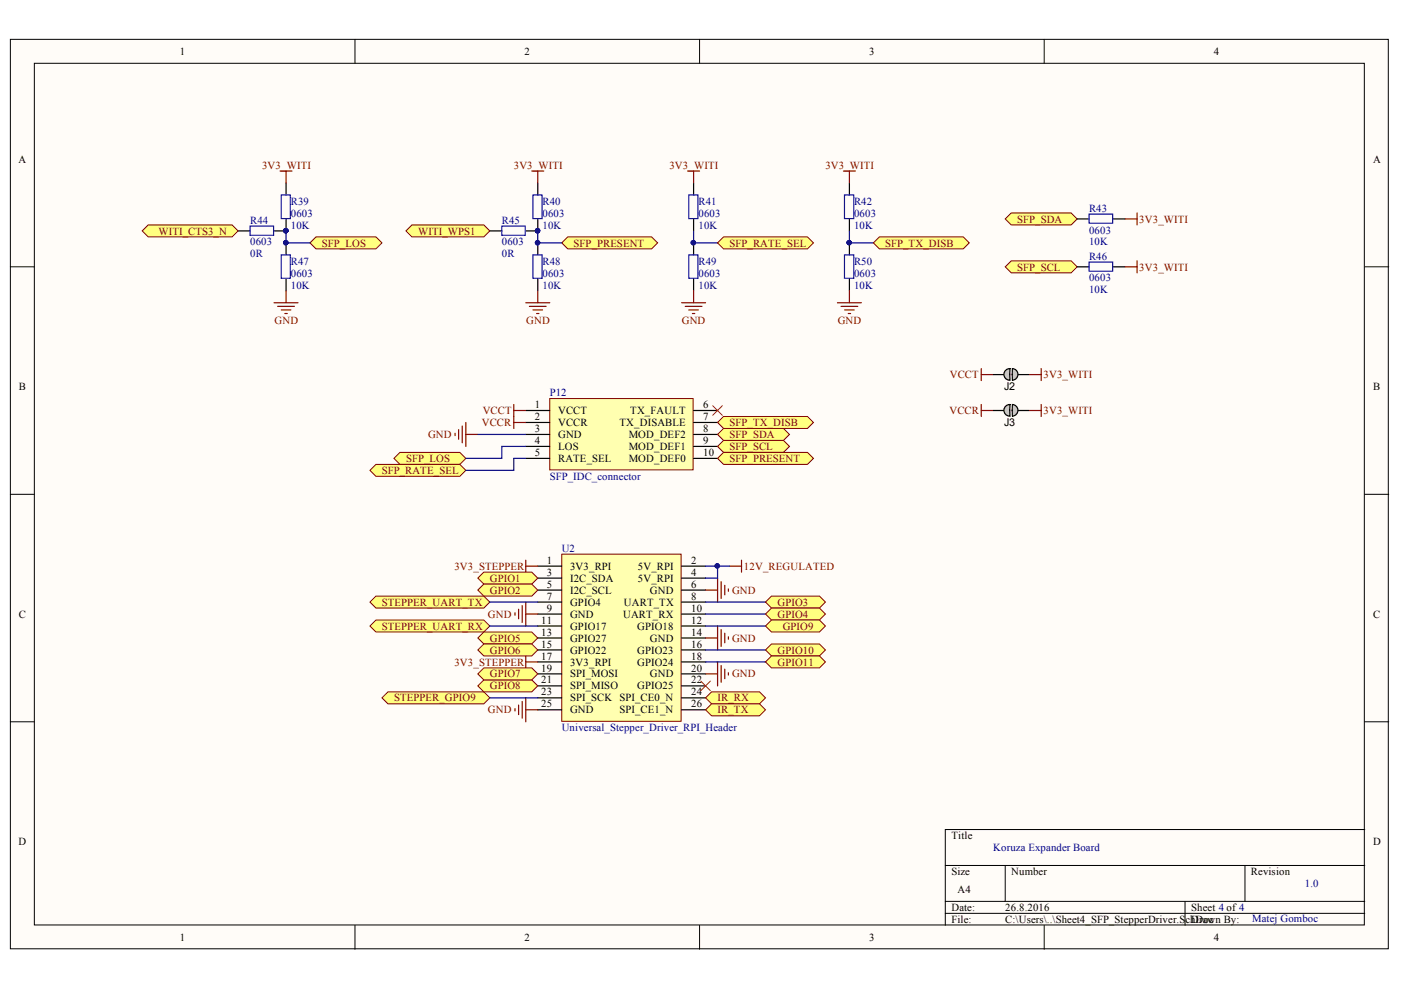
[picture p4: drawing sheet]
<svg xmlns="http://www.w3.org/2000/svg" width="297mm" height="210mm" viewBox="0 0 297 210" stroke-linecap="round" stroke-linejoin="round" font-family="sans-serif">
<defs><g id="words">
<g font-size="2.3">
<text x="38.1" y="11.7">1</text>
<text x="111.2" y="11.7">2</text>
<text x="184.3" y="11.7">3</text>
<text x="257.4" y="11.7">4</text>
<text x="3.9" y="34.5">A</text>
<text x="291.1" y="34.5">A</text>
<text x="4" y="82.7">B</text>
<text x="212.9" y="82.7">J2</text>
<text x="291.1" y="82.7">B</text>
<text x="113.4" y="86.5">1</text>
<text x="113.4" y="89.1">2</text>
<text x="118.3" y="87.8">VCCT</text>
<text x="133.6" y="87.8">TX_FAULT</text>
<text x="149.1" y="86.5">6</text>
<text x="149.1" y="89.1">7</text>
<text x="113.4" y="91.6">3</text>
<text x="113.4" y="94.1">4</text>
<text x="118.3" y="90.3">VCCR</text>
<text x="118.3" y="92.9">GND</text>
<text x="118.3" y="95.4">LOS</text>
<text x="131.3" y="90.3">TX_DISABLE</text>
<text x="133.3" y="92.9">MOD_DEF2</text>
<text x="133.3" y="95.4">MOD_DEF1</text>
<text x="149.1" y="91.6">8</text>
<text x="149.1" y="94.1">9</text>
<text x="212.9" y="90.3">J3</text>
<text x="113.4" y="96.7">5</text>
<text x="118.3" y="97.9">RATE_SEL</text>
<text x="133.3" y="97.9">MOD_DEF0</text>
<text x="149.1" y="96.7">10</text>
<text x="116" y="119.6">1</text>
<text x="146.6" y="119.6">2</text>
<text x="116" y="122.1">3</text>
<text x="116" y="124.6">5</text>
<text x="120.9" y="120.8">3V3_RPI</text>
<text x="120.9" y="123.4">I2C_SDA</text>
<text x="120.9" y="125.9">I2C_SCL</text>
<text x="135.2" y="120.8">5V_RPI</text>
<text x="135.2" y="123.4">5V_RPI</text>
<text x="137.8" y="125.9">GND</text>
<text x="146.6" y="122.1">4</text>
<text x="146.6" y="124.6">6</text>
<text x="4" y="131">C</text>
<text x="116" y="127.2">7</text>
<text x="116" y="129.7">9</text>
<text x="120.9" y="128.4">GPIO4</text>
<text x="120.9" y="131">GND</text>
<text x="132.1" y="131">UART_RX</text>
<text x="132.3" y="128.4">UART_TX</text>
<text x="146.6" y="127.2">8</text>
<text x="146.6" y="129.7">10</text>
<text x="291.1" y="131">C</text>
<text x="114.8" y="132.2">11</text>
<text x="114.8" y="134.8">13</text>
<text x="114.8" y="137.3">15</text>
<text x="120.9" y="133.5">GPIO17</text>
<text x="120.9" y="136">GPIO27</text>
<text x="135.1" y="133.5">GPIO18</text>
<text x="137.8" y="136">GND</text>
<text x="146.6" y="132.2">12</text>
<text x="146.6" y="134.8">14</text>
<text x="146.6" y="137.3">16</text>
<text x="114.8" y="139.8">17</text>
<text x="114.8" y="142.4">19</text>
<text x="120.9" y="138.6">GPIO22</text>
<text x="120.9" y="141.1">3V3_RPI</text>
<text x="120.9" y="143.6">SPI_MOSI</text>
<text x="135.1" y="138.6">GPIO23</text>
<text x="135.1" y="141.1">GPIO24</text>
<text x="137.8" y="143.6">GND</text>
<text x="146.6" y="139.8">18</text>
<text x="146.6" y="142.4">20</text>
<text x="114.8" y="144.9">21</text>
<text x="114.8" y="147.4">23</text>
<text x="114.8" y="150">25</text>
<text x="120.9" y="146.2">SPI_MISO</text>
<text x="120.9" y="148.7">SPI_SCK SPI_CE0_N</text>
<text x="135.1" y="146.2">GPIO25</text>
<text x="146.6" y="144.9">22</text>
<text x="146.6" y="147.4">24</text>
<text x="146.6" y="150">26</text>
<text x="120.9" y="151.2">GND</text>
<text x="131.3" y="151.2">SPI_CE1_N</text>
<text x="3.9" y="179.2">D</text>
<text x="201.7" y="177.9">Title</text>
<text x="291.1" y="179.2">D</text>
<text x="201.7" y="185.6">Size</text>
<text x="214.4" y="185.6">Number</text>
<text x="265.2" y="185.6">Revision</text>
<text x="203" y="189.4">A4</text>
<text x="201.7" y="193.2">Date:</text>
<text x="201.7" y="195.7">File:</text>
<text x="213.1" y="193.2">26.8.2016</text>
<text x="213.1" y="195.7">C:\Users\..\Sheet4_SFP_StepperDriver.SchDDrawn By:</text>
<text x="252.5" y="193.2">Sheet 4 of 4</text>
<text x="255.2" y="195.7">oc</text>
<text x="38.1" y="199.5">1</text>
<text x="111.2" y="199.5">2</text>
<text x="184.3" y="199.5">3</text>
<text x="257.4" y="199.5">4</text>
</g>
<g font-size="2.3" fill="#800000">
<text x="55.6" y="35.7">3V3_WITI</text>
<text x="108.9" y="35.7">3V3_WITI</text>
<text x="141.9" y="35.7">3V3_WITI</text>
<text x="175" y="35.7">3V3_WITI</text>
<text x="215.7" y="47.2">SFP_SDA</text>
<text x="241.6" y="47.2">3V3_WITI</text>
<text x="33.6" y="49.8">WITI_CTS3_N</text>
<text x="68.3" y="52.3">SFP_LOS</text>
<text x="88.6" y="49.8">WITI_WPS1</text>
<text x="121.6" y="52.3">SFP_PRESENT</text>
<text x="154.7" y="52.3">SFP_RATE_SEL</text>
<text x="187.7" y="52.3">SFP_TX_DISB</text>
<text x="215.7" y="57.4">SFP_SCL</text>
<text x="241.6" y="57.4">3V3_WITI</text>
<text x="58.2" y="68.8">GND</text>
<text x="111.6" y="68.8">GND</text>
<text x="144.5" y="68.8">GND</text>
<text x="177.6" y="68.8">GND</text>
<text x="201.4" y="80.2">VCCT</text>
<text x="221.3" y="80.2">3V3_WITI</text>
<text x="102.3" y="87.8">VCCT</text>
<text x="201.3" y="87.8">VCCR</text>
<text x="221.3" y="87.8">3V3_WITI</text>
<text x="90.8" y="92.9">GND</text>
<text x="102.2" y="90.3">VCCR</text>
<text x="154.7" y="92.9">SFP_SDA</text>
<text x="154.7" y="95.4">SFP_SCL</text>
<text x="154.7" y="90.3">SFP_TX_DISB</text>
<text x="80.9" y="100.5">SFP_RATE_SEL</text>
<text x="86.1" y="97.9">SFP_LOS</text>
<text x="154.7" y="97.9">SFP_PRESENT</text>
<text x="96.3" y="120.8">3V3_STEPPER</text>
<text x="103.9" y="123.4">GPIO1</text>
<text x="103.9" y="125.9">GPIO2</text>
<text x="155.2" y="125.9">GND</text>
<text x="157.7" y="120.8">12V_REGULATED</text>
<text x="80.9" y="128.4">STEPPER_UART_TX</text>
<text x="103.4" y="131">GND</text>
<text x="164.8" y="128.4">GPIO3</text>
<text x="164.8" y="131">GPIO4</text>
<text x="80.9" y="133.5">STEPPER_UART_RX</text>
<text x="103.9" y="136">GPIO5</text>
<text x="155.2" y="136">GND</text>
<text x="165.9" y="133.5">GPIO9</text>
<text x="96.3" y="141.1">3V3_STEPPER</text>
<text x="103.9" y="138.6">GPIO6</text>
<text x="103.9" y="143.6">GPIO7</text>
<text x="155.2" y="143.6">GND</text>
<text x="164.8" y="138.6">GPIO10</text>
<text x="164.8" y="141.1">GPIO11</text>
<text x="83.6" y="148.7">STEPPER_GPIO9</text>
<text x="103.9" y="146.2">GPIO8</text>
<text x="152.2" y="148.7">IR_RX</text>
<text x="103.4" y="151.2">GND</text>
<text x="152.2" y="151.2">IR_TX</text>
</g>
<g font-size="2.3" fill="#000080">
<text x="53" y="47.5">R44</text>
<text x="61.7" y="43.4">R39</text>
<text x="61.7" y="46">0603</text>
<text x="106.4" y="47.5">R45</text>
<text x="115" y="43.4">R40</text>
<text x="115" y="46">0603</text>
<text x="148.1" y="43.4">R41</text>
<text x="148.1" y="46">0603</text>
<text x="181.1" y="43.4">R42</text>
<text x="181.1" y="46">0603</text>
<text x="230.9" y="44.9">R43</text>
<text x="53" y="52">0603</text>
<text x="61.7" y="48.5">10K</text>
<text x="106.4" y="52">0603</text>
<text x="115" y="48.5">10K</text>
<text x="148.1" y="48.5">10K</text>
<text x="181.1" y="48.5">10K</text>
<text x="230.9" y="52">10K</text>
<text x="230.9" y="49.5">0603</text>
<text x="53" y="54.6">0R</text>
<text x="61.7" y="56.1">R47</text>
<text x="61.7" y="58.6">0603</text>
<text x="106.4" y="54.6">0R</text>
<text x="115" y="56.1">R48</text>
<text x="115" y="58.6">0603</text>
<text x="148.1" y="56.1">R49</text>
<text x="148.1" y="58.6">0603</text>
<text x="181.1" y="56.1">R50</text>
<text x="181.1" y="58.6">0603</text>
<text x="230.9" y="55.1">R46</text>
<text x="230.9" y="59.7">0603</text>
<text x="61.7" y="61.2">10K</text>
<text x="115" y="61.2">10K</text>
<text x="148.1" y="61.2">10K</text>
<text x="181.1" y="61.2">10K</text>
<text x="230.9" y="62.2">10K</text>
<text x="116.5" y="84">P12</text>
<text x="116.5" y="101.7">SFP_IDC_connector</text>
<text x="119.1" y="117">U2</text>
<text x="119.1" y="155">Universal_Stepper_Driver_RPI_Header</text>
<text x="210.6" y="180.5">Koruza Expander Board</text>
<text x="276.7" y="188.1">1.0</text>
<text x="265.5" y="195.4">Matej Gomboc</text>
</g>
</g></defs>
<g fill="#fffcf8" stroke="#000" stroke-width=".21">
<path d="M2.2 8.3h292.1v192.9h-292.1z"/>
<path d="M7.3 13.4h282v182.7h-282z"/>
</g>
<g fill="none" stroke="#000" stroke-width=".21">
<path d="M75.3 8.3v5.1M148.3 8.3v5.1M221.4 8.3v5.1M2.2 56.6h5.1M289.4 56.6h5M2.2 104.8h5.1M289.4 104.8h5M2.2 153h5.1M289.4 153h5M289.4 175.9h-89v20.3M75.3 196.2v5.1M148.3 196.2v5.1"/>
<path d="M200.4 183.5h89M200.4 191.1h89M200.4 193.7h89M213.1 183.5v7.6M221.4 196.2v5.1M251.2 191.1v5.1M264 183.5v7.6"/>
</g>
<path d="M119.1 117.5h25.3v35.4h-25.3z" fill="#ffffb0" stroke="#800000" stroke-width=".21"/>
<g fill="none" stroke="#000" stroke-width=".25">
<path d="M114 120h5.1M114 122.6h5.1M114 125.1h5.1M114 127.7h5.1M114 130.2h5.1M114 132.7h5.1M114 135.3h5.1M114 137.8h5.1M144.5 120h5.1M144.5 122.6h5.1M144.5 125.1h5.1M144.5 127.7h5.1"/>
<path d="M144.5 130.2h5.1M144.5 132.7h5.1M144.5 135.3h5.1M144.5 137.8h5.1M114 140.3h5.1M114 142.9h5.1M114 145.4h5.1M114 148h5.1M114 150.5h5.1M144.5 140.3h5.1M144.5 142.9h5.1M144.5 145.4h5.1"/>
<path d="M144.5 148h5.1M144.5 150.5h5.1"/>
</g>
<path d="M116.6 84.5h30.4v15.1h-30.4z" fill="#ffffb0" stroke="#800000" stroke-width=".21"/>
<g fill="none" stroke="#000" stroke-width=".25">
<path d="M114 38.8v2.5M114 46.4v2.6M114 51.5v2.5M114 59.1v2.6M111.5 87h5.1M111.5 89.6h5.1M111.5 92.1h5.1M111.5 94.7h5.1M111.5 97.2h5.1M147.1 87h5M147.1 89.6h5M147.1 92.1h5"/>
<path d="M147.1 94.7h5M147.1 97.2h5"/>
</g>
<path d="M111.5 64.2h5.1M112.2 65h3.6M113 65.7h2M113.8 66.5h.5M114 61.7v2.5M96.5 91.9v.5M97.2 91.1v2M98 90.3v3.6M98.8 89.6v5.1M98.8 92.1h2.5" fill="none" stroke="#800000" stroke-width=".25"/>
<path d="M151.1 86l2.1 2.1M153.2 86l-2.1 2.1" fill="none" stroke="#f00" stroke-width=".21"/>
<g fill="#000080" stroke="#000080" stroke-width=".21">
<circle cx="114" cy="48.9" r=".46"/>
<circle cx="114" cy="51.4" r=".46"/>
</g>
<path d="M113 41.3h1.9v5h-1.9zM113 54h1.9v5h-1.9z" fill="none" stroke="#00f" stroke-width=".25"/>
<g fill="#ffff80" stroke="#800000" stroke-width=".21">
<path d="M152.1 92.1l1.3-1.3h12.7l1.3 1.3-1.3 1.3h-12.7z" fill-rule="evenodd"/>
<path d="M152.1 94.7l1.3-1.3h12.7l1.3 1.3-1.3 1.2h-12.7z" fill-rule="evenodd"/>
<path d="M83.5 97.2l1.3-1.3h12.7l1.3 1.3-1.3 1.3h-12.7z" fill-rule="evenodd"/>
</g>
<path d="M111.5 94.7h-5.1v2.5h-7.6" fill="none" stroke="#000080" stroke-width=".25"/>
<path d="M60.6 38.8v2.5M60.6 46.4v2.6M60.6 51.5v2.5M60.6 59.1v2.6" fill="none" stroke="#000" stroke-width=".25"/>
<g fill="#000080" stroke="#000080" stroke-width=".21">
<circle cx="60.6" cy="48.9" r=".46"/>
<circle cx="60.6" cy="51.4" r=".46"/>
</g>
<path d="M59.6 41.3h2v5h-2zM59.6 54h2v5h-2z" fill="none" stroke="#00f" stroke-width=".25"/>
<path d="M58.1 64.2h5.1M58.9 65h3.5M59.6 65.7h2.1M60.4 66.5h.5M60.6 61.7v2.5" fill="none" stroke="#800000" stroke-width=".25"/>
<g fill="#ffff80" stroke="#800000" stroke-width=".21">
<path d="M65.7 51.5l1.3-1.3h12.7l1.3 1.3-1.3 1.3h-12.7z" fill-rule="evenodd"/>
<path d="M213.1 46.4l1.3-1.2h12.7l1.3 1.2-1.3 1.3h-12.7z" fill-rule="evenodd"/>
<path d="M213.1 56.6l1.3-1.3h12.7l1.3 1.3-1.3 1.2h-12.7z" fill-rule="evenodd"/>
</g>
<path d="M50.5 49h2.5M58.1 49h2.5M103.9 49h2.5M111.5 49h2.5M228.4 56.6h2.5M228.4 46.4h2.5M236 56.6h2.5M236 46.4h2.5" fill="none" stroke="#000" stroke-width=".25"/>
<path d="M53 47.9h5v2h-5zM106.4 47.9h5v2h-5zM230.9 55.6h5v1.9h-5zM230.9 45.4h5v1.9h-5z" fill="none" stroke="#00f" stroke-width=".25"/>
<g fill="#000080" stroke="#000080" stroke-width=".21">
<circle cx="114" cy="48.9" r=".46"/>
<circle cx="60.6" cy="48.9" r=".46"/>
<circle cx="152.1" cy="120" r=".46"/>
</g>
<path d="M101.3 92.1h10.2M152.1 120v2.6h-2.5" fill="none" stroke="#000080" stroke-width=".25"/>
<g fill="none" stroke="#800000" stroke-width=".25">
<path d="M111.5 118.8v2.5M109.2 129.9v.5M110 129.2v2M110.7 128.4v3.6M111.5 127.7v5M111.5 139.1v2.5M111.5 130.2h2.5M111.5 120h2.5M149.6 125.1h2.5M149.6 135.3h2.5M152.1 122.6v5.1M152.1 132.7v5.1"/>
<path d="M152.9 123.3v3.6M152.9 133.5v3.5M153.7 124.1v2M153.7 134.3v2M154.4 124.9v.5M154.4 135v.5M109.2 150.2v.6M110 149.5v2M110.7 148.7v3.6M111.5 148v5M111.5 150.5h2.5M111.5 140.3h2.5"/>
<path d="M149.6 142.9h2.5M152.1 140.3v5.1M152.9 141.1v3.6M153.7 141.9v2M154.4 142.6v.5"/>
</g>
<g fill="#ffff80" stroke="#800000" stroke-width=".21">
<path d="M78.4 127.7l1.3-1.3h22.9l1.3 1.3-1.3 1.2h-22.9z" fill-rule="evenodd"/>
<path d="M78.4 132.7l1.3-1.2h22.9l1.3 1.2-1.3 1.3h-22.9z" fill-rule="evenodd"/>
</g>
<path d="M149.6 127.7h12.7M149.6 130.2h12.7" fill="none" stroke="#000080" stroke-width=".25"/>
<path d="M81 148l1.3-1.3h20.3l1.3 1.3-1.3 1.2h-20.3z" fill-rule="evenodd" fill="#ffff80" stroke="#800000" stroke-width=".21"/>
<path d="M103.9 127.7h10.1M103.9 132.7h10.1M149.6 132.7h12.7M149.6 137.8h12.7M103.9 148h10.1M149.6 140.3h12.7" fill="none" stroke="#000080" stroke-width=".25"/>
<g fill="#ffff80" stroke="#800000" stroke-width=".21">
<path d="M101.3 122.6l1.3-1.3h10.1l1.3 1.3-1.3 1.2h-10.1z" fill-rule="evenodd"/>
<path d="M101.3 125.1l1.3-1.3h10.1l1.3 1.3-1.3 1.3h-10.1z" fill-rule="evenodd"/>
<path d="M162.3 127.7l1.3-1.3h10.1l1.3 1.3-1.3 1.2h-10.1z" fill-rule="evenodd"/>
<path d="M162.3 130.2l1.3-1.3h10.1l1.3 1.3-1.3 1.3h-10.1z" fill-rule="evenodd"/>
<path d="M101.3 135.3l1.3-1.3h10.1l1.3 1.3-1.3 1.2h-10.1z" fill-rule="evenodd"/>
<path d="M101.3 137.8l1.3-1.3h10.1l1.3 1.3-1.3 1.3h-10.1z" fill-rule="evenodd"/>
<path d="M101.3 145.4l1.3-1.2h10.1l1.3 1.2-1.3 1.3h-10.1z" fill-rule="evenodd"/>
<path d="M101.3 142.9l1.3-1.3h10.1l1.3 1.3-1.3 1.3h-10.1z" fill-rule="evenodd"/>
<path d="M162.3 132.7l1.3-1.2h10.1l1.3 1.2-1.3 1.3h-10.1z" fill-rule="evenodd"/>
<path d="M162.3 137.8l1.3-1.3h10.1l1.3 1.3-1.3 1.3h-10.1z" fill-rule="evenodd"/>
<path d="M162.3 140.3l1.3-1.2h10.1l1.3 1.2-1.3 1.3h-10.1z" fill-rule="evenodd"/>
<path d="M149.6 148l1.3-1.3h10.1l1.3 1.3-1.3 1.2h-10.1z" fill-rule="evenodd"/>
<path d="M149.6 150.5l1.3-1.3h10.1l1.3 1.3-1.3 1.3h-10.1z" fill-rule="evenodd"/>
</g>
<path d="M59.4 36.3h2.5M60.6 36.3v2.5M112.7 36.3h2.6M114 36.3v2.5M238.5 46.4h2.6M238.5 56.6h2.6M241.1 45.2v2.5M241.1 55.3v2.5M157.2 118.8v2.5M154.7 120h2.5" fill="none" stroke="#800000" stroke-width=".25"/>
<path d="M149.6 120h5.1" fill="none" stroke="#000080" stroke-width=".25"/>
<circle cx="152.1" cy="120" r=".46" fill="#000080" stroke="#000080" stroke-width=".21"/>
<g fill="#ffff80" stroke="#800000" stroke-width=".21">
<path d="M152.1 97.2l1.3-1.3h17.8l1.3 1.3-1.3 1.3h-17.8z" fill-rule="evenodd"/>
<path d="M119.1 51.5l1.3-1.3h17.8l1.2 1.3-1.2 1.3h-17.8z" fill-rule="evenodd"/>
<path d="M30.2 49l1.2-1.3h17.8l1.3 1.3-1.3 1.2h-17.8z" fill-rule="evenodd"/>
<path d="M86.1 49l1.2-1.3h15.3l1.3 1.3-1.3 1.2h-15.3z" fill-rule="evenodd"/>
</g>
<path d="M60.6 49v2.5h5.1M114 49v2.5h5.1M147.1 49v2.5h5" fill="none" stroke="#000080" stroke-width=".25"/>
<g fill="#000080" stroke="#000080" stroke-width=".21">
<circle cx="114" cy="48.9" r=".46"/>
<circle cx="114" cy="51.4" r=".46"/>
<circle cx="60.6" cy="48.9" r=".46"/>
<circle cx="60.6" cy="51.4" r=".46"/>
<circle cx="147" cy="51.4" r=".46"/>
</g>
<path d="M145.8 36.3h2.5M147.1 36.3v2.5M144.5 64.2h5.1M145.3 65h3.5M146 65.7h2.1M146.8 66.5h.5M147.1 61.7v2.5M108.9 85.8v5M108.9 87h2.6M108.9 89.6h2.6" fill="none" stroke="#800000" stroke-width=".25"/>
<path d="M147.1 38.8v2.5M147.1 46.4v2.6M147.1 51.5v2.5M147.1 59.1v2.6" fill="none" stroke="#000" stroke-width=".25"/>
<path d="M146 41.3h2v5h-2zM146 54h2v5h-2z" fill="none" stroke="#00f" stroke-width=".25"/>
<path d="M78.4 99.7l1.3-1.2h17.8l1.3 1.2-1.3 1.3h-17.8z" fill-rule="evenodd" fill="#ffff80" stroke="#800000" stroke-width=".21"/>
<path d="M111.5 97.2h-2.6v2.5h-10.1" fill="none" stroke="#000080" stroke-width=".25"/>
<g fill="#ffff80" stroke="#800000" stroke-width=".21">
<path d="M152.1 89.6l1.3-1.3h17.8l1.3 1.3-1.3 1.2h-17.8z" fill-rule="evenodd"/>
<path d="M152.1 51.5l1.3-1.3h17.8l1.3 1.3-1.3 1.3h-17.8z" fill-rule="evenodd"/>
</g>
<path d="M180.1 38.8v2.5M180.1 46.4v2.6M180.1 51.5v2.5M180.1 59.1v2.6" fill="none" stroke="#000" stroke-width=".25"/>
<path d="M179 41.3h2v5h-2zM179 54h2v5h-2z" fill="none" stroke="#00f" stroke-width=".25"/>
<circle cx="180" cy="51.4" r=".46" fill="#000080" stroke="#000080" stroke-width=".21"/>
<path d="M178.8 36.3h2.6M180.1 36.3v2.5M177.5 64.2h5.1M178.3 65h3.6M179.1 65.7h2M179.8 66.5h.5M180.1 61.7v2.5" fill="none" stroke="#800000" stroke-width=".25"/>
<path d="M180.1 49v2.5h5.1" fill="none" stroke="#000080" stroke-width=".25"/>
<path d="M185.2 51.5l1.2-1.3h17.8l1.3 1.3-1.3 1.3h-17.8z" fill-rule="evenodd" fill="#ffff80" stroke="#800000" stroke-width=".21"/>
<path d="M208 78.2v2.5M208 79.4h2.6M208 85.8v2.5M208 87h2.6" fill="none" stroke="#800000" stroke-width=".25"/>
<path d="M210.6 79.4h2.5M215.7 79.4h2.5" fill="none" stroke="#000" stroke-width=".25"/>
<g fill="#c0c0c0" stroke="#000" stroke-width=".25">
<path d="M214.7 78.2l-.1 2.4a1.23 1.23 0 0 0 1.2-1.2 1.23 1.23 0 0 0-1.1-1.2zM214.6 79.4v1.2z" fill-rule="evenodd"/>
<path d="M213.1 78.6a1.23 1.23 0 0 0-.1 1.3 1.23 1.23 0 0 0 1.1 .7v-2.4h-.3zM214.1 78.2v1.2z" fill-rule="evenodd"/>
</g>
<path d="M210.6 87h2.5M215.7 87h2.5" fill="none" stroke="#000" stroke-width=".25"/>
<g fill="#c0c0c0" stroke="#000" stroke-width=".25">
<path d="M213.1 86.2a1.23 1.23 0 0 0-.1 1.4 1.23 1.23 0 0 0 1.1 .6v-2.4h-.3zM214.1 85.8v1.2z" fill-rule="evenodd"/>
<path d="M214.7 85.8l-.1 2.4a1.23 1.23 0 0 0 1.2-1.2 1.23 1.23 0 0 0-1.1-1.2zM214.6 87v1.2z" fill-rule="evenodd"/>
</g>
<path d="M218.2 79.4h2.6M220.8 78.2v2.5M218.2 87h2.6M220.8 85.8v2.5" fill="none" stroke="#800000" stroke-width=".25"/>
<path d="M148.6 144.4l2 2M150.6 144.4l-2 2" fill="none" stroke="#f00" stroke-width=".21"/>
<use href="#words"/>
</svg>
